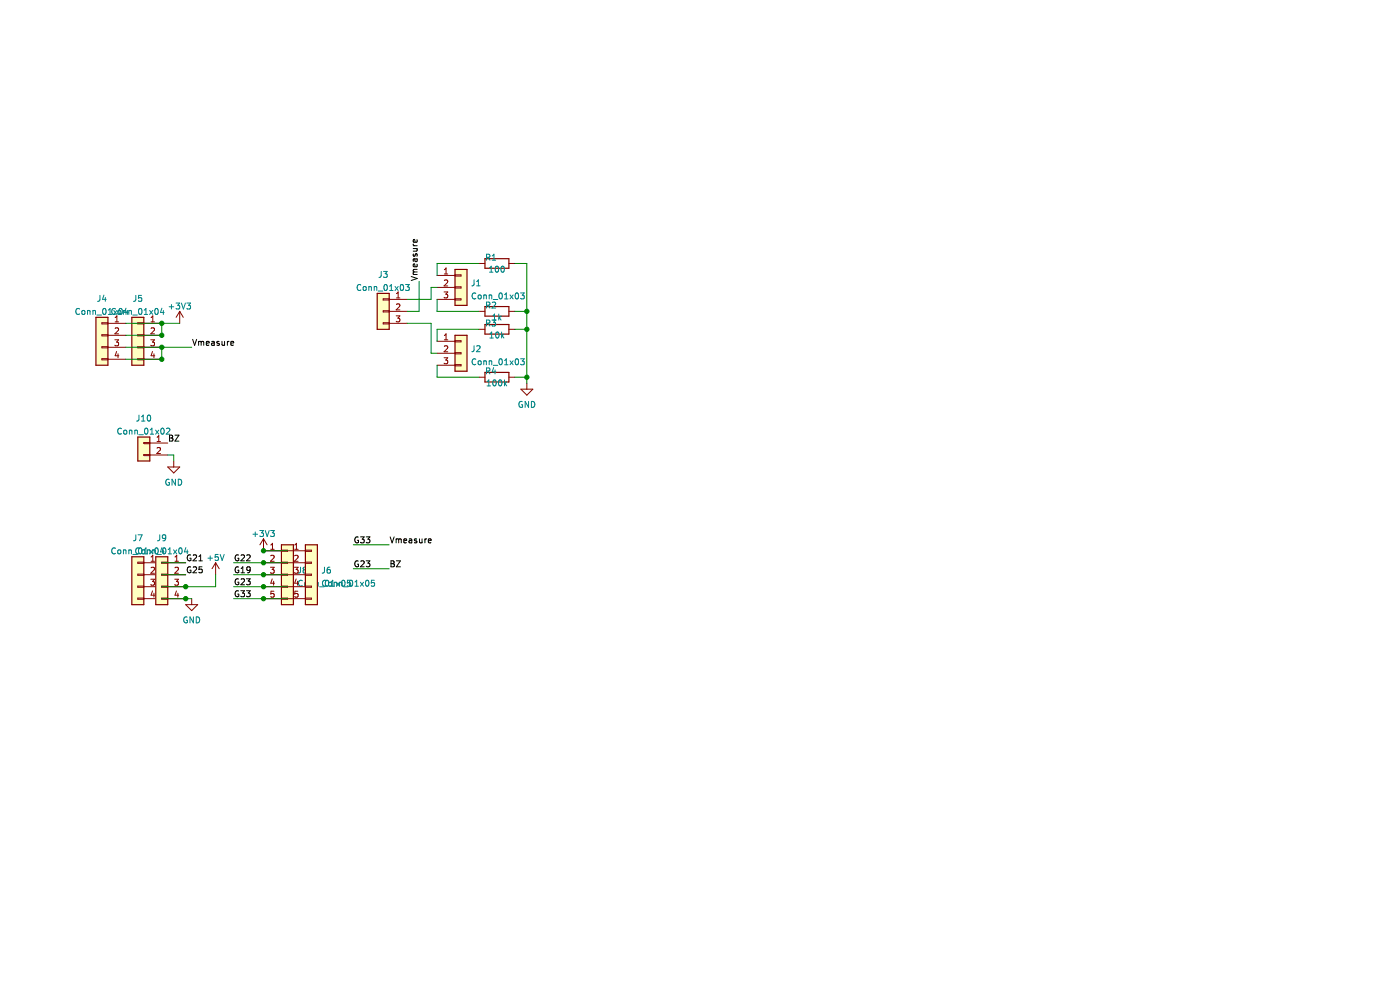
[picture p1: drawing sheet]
<svg xmlns="http://www.w3.org/2000/svg" width="297mm" height="210mm" viewBox="0 0 297 210" stroke-linecap="round" stroke-linejoin="round" font-family="sans-serif">
<path d="M0 0h297v210h-297z" fill-rule="evenodd" fill="#fff" stroke="#fff" stroke-width=".21"/>
<g fill="#ffffc2" stroke="#ffffc2" stroke-width=".25">
<path d="M28 67.3h2.5v10.2h-2.5z" fill-rule="evenodd"/>
<path d="M59.7 115.6h2.5v12.7h-2.5z" fill-rule="evenodd"/>
<path d="M64.8 115.6h2.5v12.7h-2.5z" fill-rule="evenodd"/>
<path d="M29.2 92.7h2.6v5.1h-2.6z" fill-rule="evenodd"/>
<path d="M96.5 57.2h2.6v7.6h-2.6z" fill-rule="evenodd"/>
<path d="M28 118.1h2.5v10.2h-2.5z" fill-rule="evenodd"/>
<path d="M33 118.1h2.6v10.2h-2.6z" fill-rule="evenodd"/>
<path d="M96.5 71.1h2.6v7.6h-2.6z" fill-rule="evenodd"/>
<path d="M20.4 67.3h2.5v10.2h-2.5z" fill-rule="evenodd"/>
<path d="M80 62.2h2.6v7.7h-2.6z" fill-rule="evenodd"/>
</g>
<g fill="none" stroke="#840000" stroke-width=".21">
<path d="M92.7 58.4h3.8M94.3 58.1h.7M94.3 57.2l.3-.4v1.3M94.3 59.5l.4-.1 .3 .3-.8 1h.8M96.5 58.3h1.3v.3h-1.3zM101.6 55.9h1.3M108 55.9h1.2M21.6 76.1h1.3v.2h-1.3zM21.6 73.5h1.3v.3h-1.3zM21.6 71h1.3v.3h-1.3zM21.6 68.5h1.3v.2h-1.3zM22.9 68.6h3.8"/>
<path d="M22.9 71.1h3.8M22.9 73.7h3.8M22.9 76.2h3.8M24.4 72.1h.8l-.5 .5 .4 .1v.5l-.2 .2-.5-.2M24.4 68.3h.8M24.4 69.7l.5-.2 .3 .4-.8 .9h.8M24.4 67.4l.4-.4v1.3M24.7 74.6l-.3 .9h.8M25 75v.9M29.2 68.5h1.3v.2h-1.3zM29.2 71h1.3v.3h-1.3zM29.2 73.5h1.3v.3h-1.3z"/>
<path d="M29.2 76.1h1.3v.2h-1.3zM30.5 68.6h3.8M30.5 71.1h3.8M30.5 73.7h3.8M30.5 76.2h3.8M32 72.1h.8l-.4 .5 .3 .1v.5l-.2 .2-.5-.2M32 68.3h.8M32 67.4l.4-.4v1.3M32 69.7l.5-.2 .3 .4-.8 .9h.8M32.4 74.6l-.4 .9h.8M32.7 75v.9M38.1 66l-.7 1.3"/>
<path d="M38.1 66v2.6M38.1 66l.8 1.3M81.3 68.5h1.3v.2h-1.3zM81.3 63.4h1.3v.2h-1.3zM81.3 65.9h1.3v.3h-1.3zM82.6 68.6h3.8M82.6 63.5h3.8M82.6 66h3.8M84 67h.8l-.4 .5 .4 .1v.6l-.2 .1-.6-.1M84.1 64.6l.5-.1 .2 .3-.8 .9h.8M84.1 63.2h.7M84.1 62.3l.4-.4v1.3"/>
<path d="M92.7 61h3.8M92.7 63.5h3.8M92.7 72.4h3.8M92.7 74.9h3.8M92.7 77.5h3.8M94.2 61.9h.8l-.4 .5 .3 .1v.6l-.2 .1-.5-.1M94.2 75.9h.8l-.4 .5 .3 .1v.5l-.2 .2-.5-.2M94.3 72.1h.7M94.3 73.5l.4-.1 .3 .3-.8 .9h.8M94.3 71.2l.3-.4v1.3M96.5 60.8h1.3v.3h-1.3zM96.5 63.4h1.3v.2h-1.3z"/>
<path d="M96.5 72.3h1.3v.2h-1.3zM96.5 74.8h1.3v.3h-1.3zM96.5 77.3h1.3v.3h-1.3zM101.6 69.9h1.3M101.6 66h1.3M108 69.9h1.2M108 66h1.2M30.5 93.9h1.3v.2h-1.3zM30.5 96.4h1.3v.2h-1.3zM31.8 94h3.8M31.8 96.5h3.8M33.3 93.7h.7"/>
<path d="M33.3 92.8l.4-.4v1.3M33.3 95.1l.5-.2 .2 .4-.7 .9h.7M35.6 99.1h2.5l-1.2 1.2zM36.9 97.8v1.3M101.6 80h1.3M108 80h1.2M110.5 82.6h2.5l-1.2 1.2zM111.8 81.3v1.3M29.2 119.2h1.3v.3h-1.3zM30.5 119.4h3.8M32 118.2l.4-.4v1.3M32 119.1h.8"/>
<path d="M34.3 119.2h1.3v.3h-1.3zM35.6 119.4h3.8M37.1 119.1h.8M37.1 118.2l.4-.4v1.3M45.7 119.4l-.7 1.2M45.7 119.4v2.5M45.7 119.4l.8 1.2M55.9 114.3v2.5h3.8M55.9 119.4h3.8M55.9 114.3l-.8 1.3M55.9 114.3l.8 1.3M57.4 116.5h.8"/>
<path d="M57.4 115.6l.4-.4v1.3M57.4 117.9l.5-.1 .3 .4-.8 .9h.8M59.7 116.7h1.3v.3h-1.3zM59.7 119.2h1.3v.3h-1.3zM61 116.8h3.8M61 119.4h3.8M62.5 116.5h.7M62.5 117.9l.5-.1 .2 .4-.7 .9h.7M62.5 115.6l.4-.4v1.3M64.8 119.2h1.3v.3h-1.3zM64.8 116.7h1.3v.3h-1.3zM29.2 121.8h1.3v.2h-1.3z"/>
<path d="M29.2 124.3h1.3v.3h-1.3zM29.2 126.9h1.3v.2h-1.3zM30.5 121.9h3.8M30.5 124.5h3.8M30.5 127h3.8M32 122.9h.8l-.4 .5 .3 .1v.5l-.2 .1-.5-.1M32 120.4l.5-.1 .3 .4-.8 .9h.8M32.4 125.3l-.4 1h.8M32.7 125.8v.9M34.3 126.9h1.3v.2h-1.3zM34.3 124.3h1.3v.3h-1.3zM34.3 121.8h1.3v.2h-1.3z"/>
<path d="M35.6 121.9h3.8M35.6 124.5h3.8M35.6 127h3.8M37.1 122.9h.8l-.5 .5 .4 .1v.5l-.2 .1-.5-.1M37.1 120.4l.5-.1 .3 .4-.8 .9h.8M37.4 125.3l-.3 1h.8M37.7 125.8v.9M39.4 128.3h2.5l-1.2 1.2zM40.7 127v1.3M55.9 121.9h3.8M55.9 124.5h3.8M55.9 127h3.8"/>
<path d="M57.4 120.3h.8l-.5 .5 .4 .1v.6l-.2 .1-.5-.1M57.7 122.8l-.3 .9h.8M58 123.3v.8M58.1 125.4h-.6l-.1 .6h.6l.1 .6-.2 .1-.5-.1M59.7 121.8h1.3v.2h-1.3zM59.7 124.3h1.3v.3h-1.3zM59.7 126.9h1.3v.2h-1.3zM61 121.9h3.8M61 124.5h3.8M61 127h3.8M62.5 120.3h.7l-.4 .5 .4 .1v.6l-.2 .1-.5-.1M62.8 122.8l-.3 .9h.8"/>
<path d="M63.1 123.3v.8M63.2 125.4h-.6l-.1 .6h.6l.1 .6-.2 .1-.5-.1M64.8 126.9h1.3v.2h-1.3zM64.8 124.3h1.3v.3h-1.3zM64.8 121.8h1.3v.2h-1.3z"/>
</g>
<g fill="none" stroke="#840000" stroke-width=".25">
<path d="M96.5 57.2h2.6v7.6h-2.6zM102.9 54.9h5.1v2h-5.1zM20.4 67.3h2.5v10.2h-2.5zM28 67.3h2.5v10.2h-2.5zM80 62.2h2.6v7.7h-2.6zM96.5 71.1h2.6v7.6h-2.6zM102.9 65h5.1v2.1h-5.1zM102.9 68.8h5.1v2.1h-5.1zM102.9 79h5.1v2h-5.1zM29.2 92.7h2.6v5.1h-2.6zM28 118.1h2.5v10.2h-2.5zM33 118.1h2.6v10.2h-2.6z"/>
<path d="M59.7 115.6h2.5v12.7h-2.5zM64.8 115.6h2.5v12.7h-2.5z"/>
</g>
<g fill="none" stroke="#008484" stroke-width=".21">
<path d="M80.9 57.6l-.1 1.1-.4 .1M81.4 57.6h.7l-.4 .5 .4 .1v.5l-.2 .1-.5-.1M100.6 59.4l-.1 1.1-.4 .1M101.1 59.7l.4-.3v1.2M103.2 54.6l.6-.1 .1-.5-.7-.1v1.3M103.5 54.6l.4 .6M103.8 57.7h.8M103.8 56.8l.4-.3v1.2M104.4 55.2h.7M104.4 54.3l.4-.4v1.3M105.2 56.6l.2-.1a.68 .68 0 0 1 .4 .6 .68 .68 0 0 1-.4 .6l-.3-.4zM106.4 56.6l.2-.1a.68 .68 0 0 1 .4 .6 .68 .68 0 0 1-.4 .6l-.3-.4z"/>
<path d="M16.9 65.6a.56 .56 0 0 0-.8 .5 .56 .56 0 0 0 .8 .5M17.5 65.9h.3l.2 .2v.4l-.2 .2-.4-.2zM18.6 66l.5-.1v.8M18.6 65.9v.8M19.7 66l.5-.1 .1 .8M19.7 65.9v.8M20.6 66.8h.9M21.2 62.7l-.1 1-.4 .2M21.9 65.6l.2-.2a.68 .68 0 0 1 .4 .7 .68 .68 0 0 1-.4 .6l-.3-.5zM22 62.6l-.3 .9h.8M22.3 63.1v.8M23 66.7h.7"/>
<path d="M23 65.8l.3-.4v1.3M24.1 65.9l.7 .8M24.5 66.6l-.4 .1M24.5 65.6a.61 .61 0 0 0-.8 .3 .61 .61 0 0 0 .4 .8M24.8 65.9l-.7 .8M25.1 65.9h.3l.2 .2v.4l-.2 .2-.4-.2zM25.3 65.6l.2-.2a.68 .68 0 0 1 .5 .7 .68 .68 0 0 1-.5 .6l-.3-.5zM26.2 66l.5-.1v.8M26.2 65.9v.8M26.7 65.4l-.3 .9h.8M27 65.9v.8M27.3 66l.5-.1 .1 .8"/>
<path d="M27.3 65.9v.8M28.2 66.8h.9M28.8 62.7v1l-.5 .2M29.5 65.6l.2-.2a.68 .68 0 0 1 .4 .7 .68 .68 0 0 1-.4 .6l-.3-.5zM30 62.7h-.6v.6l.6-.1v.6l-.2 .1-.4-.1M30.6 66.7h.7M30.6 65.8l.4-.4v1.3M31.7 65.9l.7 .8M32.4 65.9l-.7 .8M33 65.6l.1-.2a.68 .68 0 0 1 .5 .7 .68 .68 0 0 1-.5 .6l-.3-.5zM34.3 65.4l-.3 .9h.8M34.6 65.9v.8"/>
<path d="M35.9 65.1h1M36.4 64.6v1M37.3 64.3h.8l-.4 .5 .4 .1v.5l-.2 .2-.6-.2M38.5 64.3l.4 1.3 .4-1.3M39.6 64.3h.8l-.4 .5 .4 .1v.5l-.2 .2-.6-.2M76.5 60.5a.56 .56 0 0 0-.7 .5 .56 .56 0 0 0 .7 .5M77.2 60.8h.3l.2 .2v.4l-.2 .2-.5-.2zM78.2 60.9l.5-.1 .1 .8M78.2 60.8v.8M79.4 60.9l.5-.1v.8M79.4 60.8v.8M80.2 61.7h1"/>
<path d="M81.6 60.5l.1-.1a.68 .68 0 0 1 .5 .6 .68 .68 0 0 1-.5 .6l-.3-.5zM82.7 61.6h.7M82.7 60.7l.3-.3v1.2M83.8 60.8l.7 .8M84.5 60.8l-.7 .8M85 60.5l.2-.1a.68 .68 0 0 1 .4 .6 .68 .68 0 0 1-.4 .6l-.3-.5zM86 60.4h.8l-.4 .4 .4 .2v.5l-.2 .1-.6-.1M100.6 73.3l-.1 1.1-.4 .2M100.9 62.3a.56 .56 0 0 0-.8 .5 .56 .56 0 0 0 .8 .5M100.9 76.2a.56 .56 0 0 0-.8 .5 .56 .56 0 0 0 .8 .6M101.1 60.6h.7M101.1 73.5l.5-.2 .2 .4-.7 .9h.7"/>
<path d="M101.5 62.6h.3l.3 .2v.4l-.3 .2-.4-.2zM101.5 76.6l.3-.1 .3 .3v.3l-.3 .3-.4-.3zM102.6 62.7l.5-.1 .1 .8M102.6 62.6v.8M102.6 76.5v.9M102.6 76.6h.5l.1 .8M103.2 64.7h.6l.1-.5-.7-.1v1.3M103.2 68.6l.6-.1 .1-.5-.7-.1v1.3M103.2 78.7h.6l.1-.5-.7-.2v1.3M103.5 68.6l.4 .6M103.5 64.7l.4 .7M103.5 78.7l.4 .6"/>
<path d="M103.8 62.7l.5-.1v.8M103.8 76.6h.5v.8M103.8 62.6v.8M103.8 76.5v.9M103.9 71.7h.8M103.9 70.8l.4-.4v1.3M104.4 67.9h.9M104.4 64.2l.5-.1 .2 .3-.7 1h.7M104.5 67l.4-.4v1.3M104.6 63.5h1M104.6 77.5h1M104.7 78l-.3 .9h.8"/>
<path d="M105 78.5v.8M105.1 67.9l-.4 .5 .4 .1v.5l-.2 .2-.5-.2M105.3 70.6l.1-.2a.68 .68 0 0 1 .5 .7 .68 .68 0 0 1-.5 .6l-.3-.5zM105.8 66.6v1.3M105.9 67.4l.4 .5M106 62.3l.1-.2a.68 .68 0 0 1 .5 .7 .68 .68 0 0 1-.5 .6l-.3-.5zM106 76.2l.1-.1a.68 .68 0 0 1 .5 .6 .68 .68 0 0 1-.5 .7l-.3-.5zM106.3 67l-.5 .5M106.4 70.4v1.3M106.5 71.2l.4 .5M106.9 70.9l-.5 .4M107 63.4h.8"/>
<path d="M107 62.5l.4-.4v1.3M107 76.5l.4-.4v1.3M107 77.4h.8M108.2 62.6l.7 .8M108.2 76.5l.7 .9M108.9 76.5l-.7 .9M108.9 62.6l-.7 .8M109.4 76.2l.2-.1a.68 .68 0 0 1 .4 .6 .68 .68 0 0 1-.4 .7l-.3-.5zM109.4 62.3l.2-.2a.68 .68 0 0 1 .4 .7 .68 .68 0 0 1-.4 .6l-.3-.5zM110.4 62.1h.8l-.4 .5 .4 .1v.6l-.2 .1-.6-.1M110.4 76.1h.8l-.4 .5 .4 .1v.6l-.2 .1-.6-.1M25.8 90.9a.56 .56 0 0 0-.8 .6 .56 .56 0 0 0 .8 .5"/>
<path d="M26.4 91.3l.3-.1 .2 .3v.4l-.2 .2-.5-.2zM27.5 91.4l.4-.1 .1 .8M27.5 91.2v.9M28.6 91.4l.5-.1v.8M28.6 91.2v.9M29.4 92.2h1M29.5 88l-.1 1.1-.4 .2M30 89.3h.7M30 88.4l.4-.4v1.3M30.8 90.9l.2-.1a.68 .68 0 0 1 .4 .7 .68 .68 0 0 1-.4 .6l-.3-.5zM31.4 88.2l.1-.2a.68 .68 0 0 1 .5 .7 .68 .68 0 0 1-.5 .6l-.3-.5zM31.9 92.1h.7"/>
<path d="M31.9 91.2l.3-.4v1.3M33 91.2l.7 .9M33.7 91.2l-.7 .9M34.2 90.9l.2-.1a.68 .68 0 0 1 .4 .7 .68 .68 0 0 1-.4 .6l-.3-.5zM35.3 90.9l.5-.1 .2 .4-.7 .9h.7M103.3 81.9h.8M103.3 81l.4-.4v1.3M104.7 80.7l.1-.1a.68 .68 0 0 1 .5 .6 .68 .68 0 0 1-.5 .7l-.3-.5zM105.9 80.7l.2-.1a.68 .68 0 0 1 .4 .6 .68 .68 0 0 1-.4 .7l-.3-.5zM107 80.6v1.3M107.1 81.4l.4 .5M107.5 81l-.5 .5"/>
<path d="M110.8 85.2a.58 .58 0 0 0-.7 .6 .58 .58 0 0 0 .8 .5v-.4h-.3M112.1 85.1v1.3l-.7-1.3v1.3M112.7 85.1a.64 .64 0 0 1 .8 .7 .64 .64 0 0 1-.8 .6zM24.5 116.3a.56 .56 0 0 0-.8 .6 .56 .56 0 0 0 .8 .5M25.1 116.7l.3-.1 .2 .3v.3l-.2 .3-.4-.3zM26.2 116.6v.9M26.2 116.8l.5-.1v.8M27.3 116.6v.9M27.3 116.8l.5-.1 .1 .8M28.2 117.6h.9M28.8 113.4v1.1l-.5 .2M29.3 113.4h.8l-.5 1.3"/>
<path d="M29.5 116.3l.2-.1a.68 .68 0 0 1 .4 .7 .68 .68 0 0 1-.4 .6l-.3-.5zM29.6 116.3a.56 .56 0 0 0-.8 .6 .56 .56 0 0 0 .8 .5M30.2 116.7l.3-.1 .2 .3v.3l-.2 .3-.4-.3zM30.6 116.6l.4-.4v1.3M30.6 117.5h.7M31.3 116.6v.9M31.3 116.8l.4-.1 .1 .8M31.7 116.6l.7 .9v-.9l-.7 .9M32.4 116.8l.5-.1 .1 .8M33 116.3l.1-.1a.68 .68 0 0 1 .5 .7 .68 .68 0 0 1-.5 .6l-.3-.5zM33.3 117.6h.9M33.9 113.4l-.1 1.1-.4 .2"/>
<path d="M34.3 116.2l-.3 .9h.8M34.6 116.3l.2-.1a.68 .68 0 0 1 .4 .7 .68 .68 0 0 1-.4 .6l-.3-.5zM34.6 116.6v.9M35.2 114l-.3 .2h-.3l-.1-.6 .4-.2 .3 .3-.1 .7-.2 .3h-.3M35.7 116.6l.3-.4v1.3M35.7 117.5h.7M35.9 101.7a.58 .58 0 0 0-.7 .6 .58 .58 0 0 0 .7 .5v-.4h-.2M36.8 116.6l.7 .9M37.2 101.7v1.2l-.7-1.2v1.2M37.5 116.6l-.7 .9M37.8 101.7a.64 .64 0 0 1 .8 .6 .64 .64 0 0 1-.8 .6zM38 116.3l.2-.1a.68 .68 0 0 1 .5 .7 .68 .68 0 0 1-.5 .6l-.3-.5z"/>
<path d="M39.4 116.2l-.3 .9h.8M39.7 116.6v.9M44.1 118.4h1M44.6 117.9v1M46.3 117.6h-.6l-.1 .6h.6l.1 .6-.2 .1-.5-.1M46.7 117.6l.4 1.3 .5-1.3M53.7 113.3h.9M54.1 112.8v1M55.1 112.5h.8l-.4 .5 .3 .1v.6l-.1 .1-.6-.1M56.3 112.5l.4 1.3 .4-1.3M57.4 112.5h.8l-.4 .5 .3 .1v.6l-.1 .1-.6-.1M39.7 130.9a.58 .58 0 0 0-.7 .6 .58 .58 0 0 0 .8 .5v-.4h-.3"/>
<path d="M41 130.9v1.2l-.7-1.2v1.2M41.6 130.9a.64 .64 0 0 1 .8 .6 .64 .64 0 0 1-.8 .6zM63.8 120.3l-.1 1.1-.4 .2M64.1 123.2a.56 .56 0 0 0-.8 .5 .56 .56 0 0 0 .8 .5M64.5 120.9l-.2 .2v.2l.2 .3h.3l.2-.3v-.2l-.2-.2M64.5 120.9l-.2-.3 .2-.3h.3l.2 .3-.2 .3M64.5 120.9h.3M64.7 123.6l.3-.1 .3 .2v.4l-.3 .3-.4-.3zM65.8 123.6h.5l.1 .8M65.8 123.5v.9M67 123.6h.4l.1 .8M67 123.5v.9"/>
<path d="M67.8 124.5h1M68.8 120.3v1.1l-.4 .2M69.1 123.2l.2-.1a.68 .68 0 0 1 .5 .6 .68 .68 0 0 1-.5 .7l-.3-.5zM69.2 123.2a.56 .56 0 0 0-.8 .5 .56 .56 0 0 0 .8 .5M69.8 123.6l.3-.1 .2 .2v.4l-.2 .3-.4-.3zM70 120.3l-.4 .1-.2 .2v.7l.2 .3 .4-.1v-.6l-.4-.1-.2 .2M70.2 124.4h.8M70.2 123.4l.4-.3v1.3M70.9 123.6h.5v.8M70.9 123.5v.9M71.4 123.5l.6 .9v-.9l-.6 .9M72 123.6h.5l.1 .8"/>
<path d="M72.6 123.2l.2-.1a.68 .68 0 0 1 .4 .6 .68 .68 0 0 1-.4 .7l-.3-.5zM72.9 124.5h1M73.7 124.2l.6 .1M74.2 123.2l.2-.1a.68 .68 0 0 1 .4 .6 .68 .68 0 0 1-.4 .7l-.3-.5zM74.3 123.1h-.6v.6l.6-.1 .1 .2-.1 .5M75.3 124.4h.7M75.3 123.4l.4-.3v1.3M76.5 123.5l.6 .9M77.1 123.5l-.6 .9M77.7 123.2l.1-.1a.68 .68 0 0 1 .5 .6 .68 .68 0 0 1-.5 .7l-.3-.5zM79.4 123.1h-.6v.6l.6-.1v.6l-.2 .2-.4-.2"/>
</g>
<g fill="none" stroke="#000" stroke-width=".21">
<path d="M87.2 58.7l1.3 .4-1.3 .4M87.7 58.2h.8M87.7 51.8l.2 .3M87.7 52.7h.8M87.7 52.1h.8M87.7 53.9v.3l.1 .2 .2-.1 .1-.4h.3v.5M87.8 57.7l-.1 .2 .1 .3M87.8 57.7h.7M88 54.9l.2 .6 .3-.2-.1-.4M88.4 52.7v.5l-.7 .1M88.4 50.9l.1 .3-.2 .2-.6-.1v-.4l.3-.1 .1 .6M88.4 56.1l.1 .3-.2 .2-.6-.1v-.4l.3-.1 .1 .6"/>
<path d="M88.5 54.9l-.8 .1v.4M88.5 57.1l-.8 .1v.3l.1 .2M40.9 72l.4 1.3 .4-1.3M42.1 72.4v.9M42.1 72.5l.4-.1 .2 .2M42.7 72.6l.2-.2 .3 .1v.8M42.7 72.6v.7M43.8 72.8l.6-.1-.1-.2-.4-.1-.1 .2v.6h.5M44.9 72.5h.5l.1 .8M45.5 72.7l-.6 .3 .1 .3 .5-.1M46.5 72.5l-.3-.1-.2 .2 .1 .2 .4 .1v.3h-.5M47.1 72.4l.1 .8 .4-.1"/>
<path d="M47.6 72.4v.9M48.2 72.4v.9M48.6 72.4l-.4 .3M49 72.8l.6-.1-.1-.2-.4-.1-.1 .2v.6h.5M36 92.3h.4l.2 .2-.2 .4 .2 .1 .1 .3-.2 .3h-.5zM36 92.9h.4M37.1 92.3h.9l-.9 1.3h.9M40.4 117.8a.58 .58 0 0 0-.7 .5 .58 .58 0 0 0 .8 .5v-.4h-.2M41 117.8l.5-.1 .2 .4-.8 .9h.8M42.2 119h.7M42.2 118.1l.4-.4v1.3M50.6 117.8a.58 .58 0 0 0-.7 .5 .58 .58 0 0 0 .8 .5v-.4h-.3"/>
<path d="M51.1 117.8l.5-.1 .3 .4-.8 .9h.8M52.4 117.8l.4-.1 .3 .4-.8 .9h.8M76 113.9a.58 .58 0 0 0-.7 .6 .58 .58 0 0 0 .8 .5v-.4h-.3M76 119a.58 .58 0 0 0-.7 .6 .58 .58 0 0 0 .8 .5v-.4h-.3M76.5 113.9h.8l-.5 .5 .4 .1v.5l-.2 .2-.5-.2M76.5 119.1l.5-.1 .3 .3-.8 .9h.8M77.7 113.9h.8l-.5 .5 .4 .1v.5l-.2 .2-.5-.2M77.7 119h.8l-.5 .4 .4 .2v.5l-.2 .1-.5-.1M82.8 113.9l.4 1.3 .4-1.3M82.9 119h.5l.2 .2-.2 .4 .2 .1 .1 .3-.3 .2h-.5zM82.9 119.6h.5M84 114.3v.9"/>
<path d="M84 114.4l.4-.1 .2 .2M84.1 119h.8l-.8 1.2h.8M84.6 114.5l.2-.2 .3 .1v.8M84.6 114.5v.7M85.7 114.7l.6-.1-.1-.2-.4-.1-.1 .2v.6h.5M86.8 114.4h.5l.1 .8M87.4 114.6l-.6 .3 .1 .3 .5-.1M88.4 114.4l-.3-.1-.2 .2 .1 .2 .4 .1v.3h-.5M89 114.3l.1 .8 .4-.1M89.5 114.3v.9M90.1 114.3v.9M90.5 114.3l-.4 .3"/>
<path d="M90.9 114.7l.6-.1-.1-.2-.4-.1-.1 .2v.6h.5M40.4 120.3a.58 .58 0 0 0-.7 .6 .58 .58 0 0 0 .8 .5v-.4h-.2M41 120.4l.5-.2 .2 .4-.8 .9h.8M42.9 120.2h-.6l-.1 .6h.6l.1 .6-.2 .1-.5-.1M50.6 120.3a.58 .58 0 0 0-.7 .6 .58 .58 0 0 0 .8 .5v-.4h-.3M50.6 122.8a.58 .58 0 0 0-.7 .6 .58 .58 0 0 0 .8 .5v-.4h-.3M50.6 125.4a.58 .58 0 0 0-.7 .6 .58 .58 0 0 0 .8 .5v-.5h-.3M51.1 125.3h.8l-.5 .5 .4 .1v.6l-.2 .1-.5-.1M51.1 122.9l.5-.1 .3 .3-.8 .9h.8M51.1 121.5h.8M51.1 120.6l.4-.4v1.3M52.3 122.8h.8l-.4 .5 .3 .1v.5l-.2 .1-.5-.1"/>
<path d="M52.3 125.3h.8l-.4 .5 .3 .1v.6l-.2 .1-.5-.1M53.1 120.8l-.3 .2h-.3l-.1-.6 .4-.2 .3 .3-.1 .7-.2 .2-.3 .1"/>
</g>
<g fill="none" stroke="#008400" stroke-width=".21">
<path d="M88.9 59.7v6.3h-2.5M101.6 55.9h-8.9v2.5M109.2 55.9h2.6v25.4M26.7 73.7h14M26.7 68.6h11.4M34.3 68.6v2.5h-7.6M34.3 73.7v2.5h-7.6M86.4 68.6h5.1v6.3h1.2M92.7 77.5v2.5h8.9M92.7 63.5v2.5h8.9M92.7 61h-1.2v2.5h-5.1M101.6 69.9h-8.9v2.5"/>
<path d="M109.2 69.9h2.6M109.2 66h2.6M35.6 96.5h1.3v1.3M109.2 80h2.6M34.3 119.4h5.1M49.6 119.4h11.4M55.9 116.8h5.1M74.9 115.6h7.7M34.3 127h6.4M34.3 121.9h5.1M45.7 121.9v2.6h-11.4M49.6 127h11.4"/>
<path d="M49.6 121.9h11.4M49.6 124.5h11.4M74.9 120.6h7.7"/>
</g>
<g fill="#008400" stroke="#008400" stroke-width=".21">
<circle cx="111.8" cy="69.9" r=".46"/>
<circle cx="111.8" cy="66" r=".46"/>
<circle cx="111.8" cy="80" r=".46"/>
<circle cx="34.3" cy="76.2" r=".46"/>
<circle cx="39.4" cy="127" r=".46"/>
<circle cx="55.9" cy="127" r=".46"/>
<circle cx="34.3" cy="71.1" r=".46"/>
<circle cx="34.3" cy="68.6" r=".46"/>
<circle cx="34.3" cy="73.7" r=".46"/>
<circle cx="55.9" cy="119.4" r=".46"/>
<circle cx="55.9" cy="116.8" r=".46"/>
<circle cx="39.4" cy="124.5" r=".46"/>
<circle cx="55.9" cy="124.5" r=".46"/>
<circle cx="55.9" cy="121.9" r=".46"/>
</g>
</svg>
